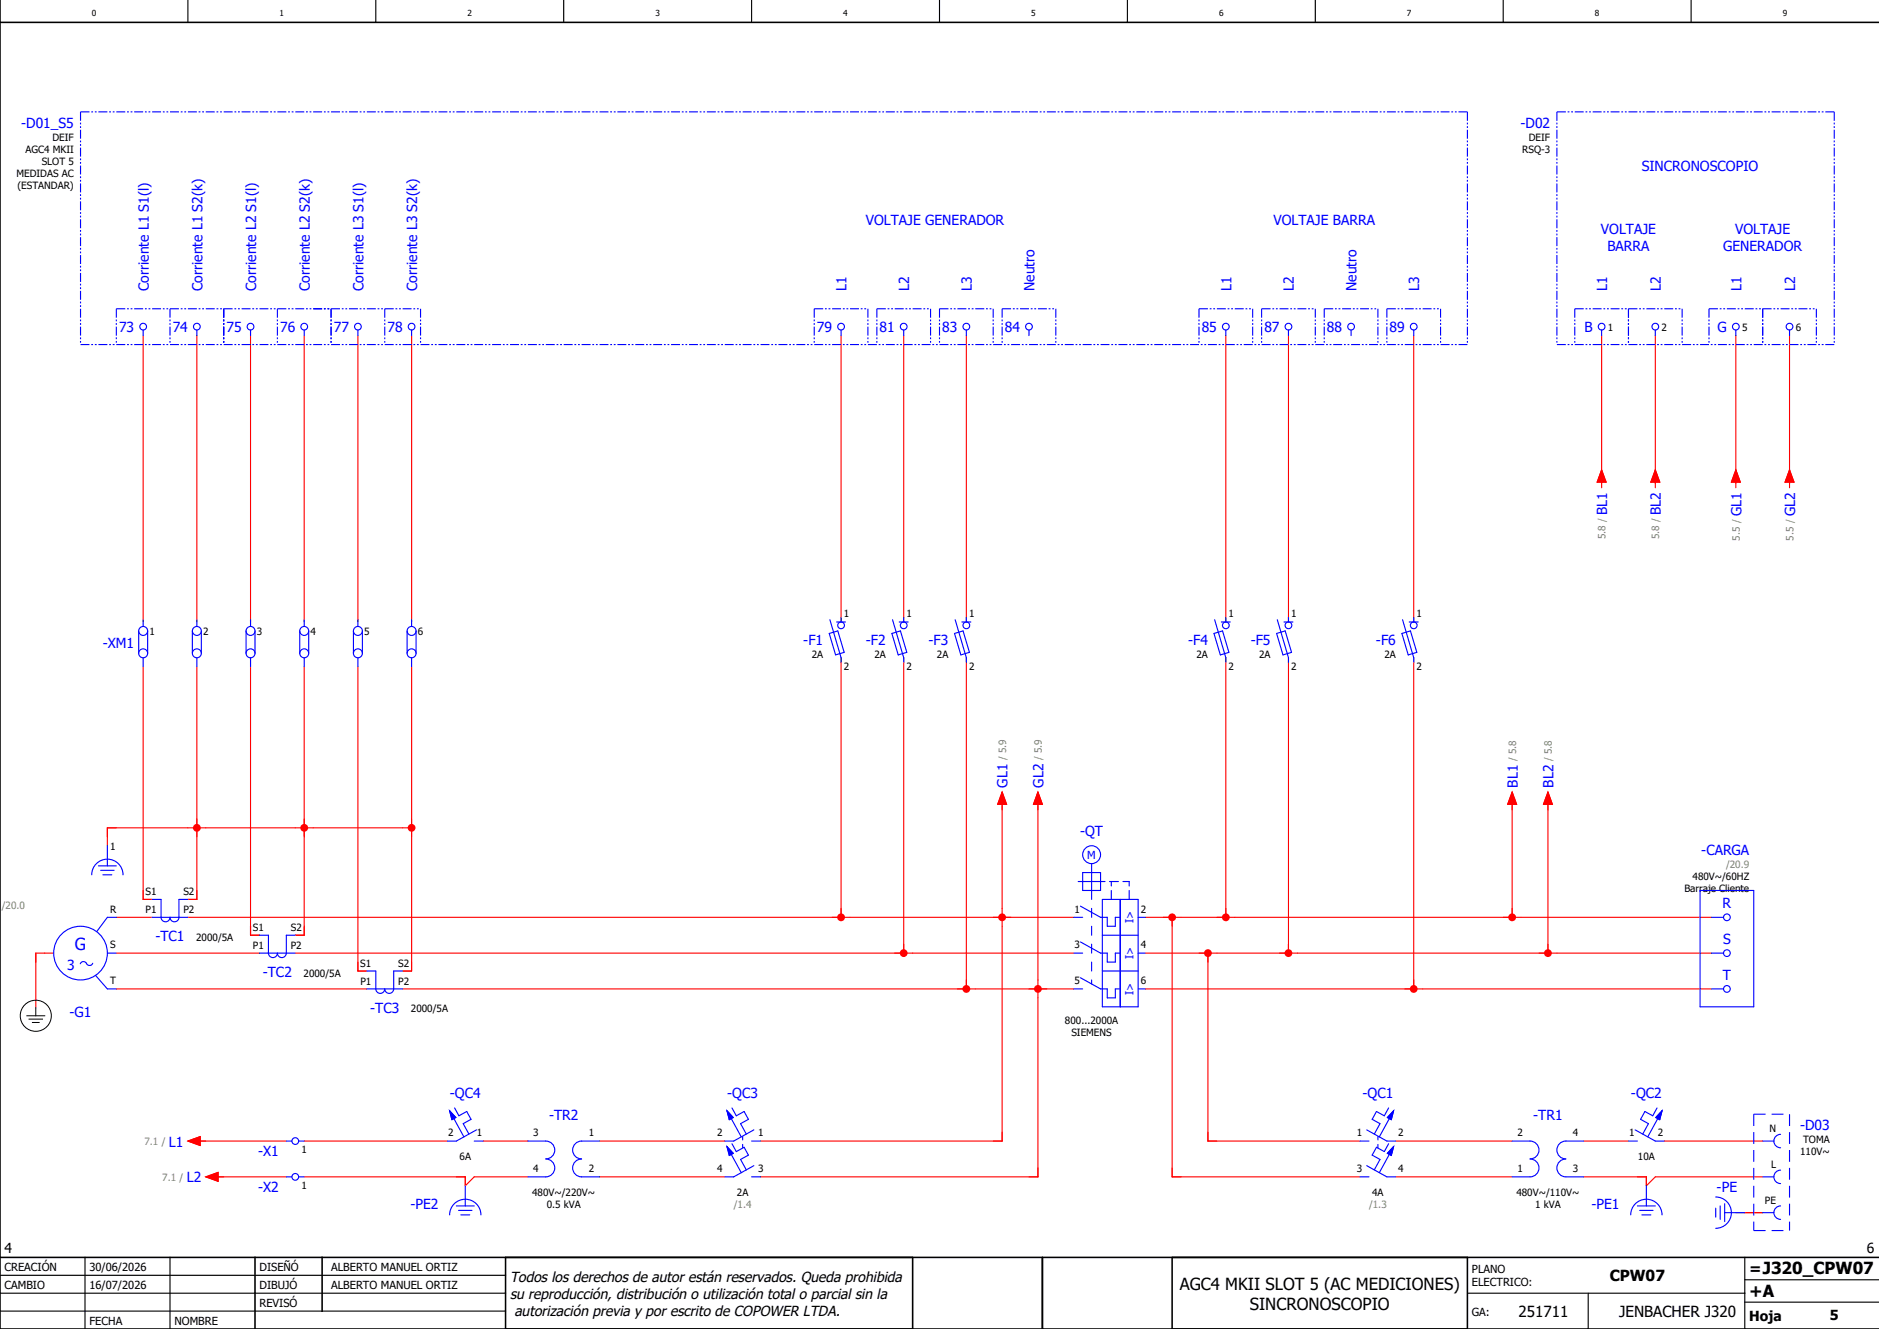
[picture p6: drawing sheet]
<svg xmlns="http://www.w3.org/2000/svg" width="420mm" height="297mm" viewBox="0 0 420 297" stroke-linecap="round" stroke-linejoin="round" font-family="sans-serif">
<defs><g id="words">
<text font-size="3.7" fill="#00f" x="16.8" y="212.2">G</text>
<g font-size="3.7">
<text x="263.7" y="288.2">AGC4 MKII SLOT 5 (AC MEDICIONES)</text>
<text x="279.4" y="292.7">SINCRONOSCOPIO</text>
<text x="391" y="289.8">+A</text>
</g>
<g font-size="3.4">
<text x="359.8" y="286.4">CPW07</text>
<text x="391" y="284.6">=J320_CPW07</text>
<text x="339.4" y="294.4">251711</text>
<text x="361.9" y="294.4">JENBACHER J320</text>
</g>
<g font-size="3.2">
<text x="114" y="286.5">Todos los derechos de autor están reservados. Queda prohibida</text>
<text x="114" y="290.2">su reproducción, distribución o utilización total o parcial sin la</text>
<text x="115" y="294">autorización previa y por escrito de COPOWER LTDA.</text>
</g>
<g font-size="3.1" fill="#00f">
<text x="4.8" y="28.6">-D01_S5</text>
<text x="339.9" y="28.6">-D02</text>
<text x="367" y="38.2">SINCRONOSCOPIO</text>
<text x="193.5" y="50.2">VOLTAJE GENERADOR</text>
<text x="284.7" y="50.2">VOLTAJE BARRA</text>
<text x="357.8" y="52.4">VOLTAJE</text>
<text x="387.8" y="52.4">VOLTAJE</text>
<text x="359.3" y="56.1">BARRA</text>
<text x="385.2" y="56.1">GENERADOR</text>
<text x="33.2" y="65" transform="rotate(-90 33.2 65)">Corriente L1 S1(l)</text>
<text x="45.2" y="65" transform="rotate(-90 45.2 65)">Corriente L1 S2(k)</text>
<text x="57.2" y="65" transform="rotate(-90 57.2 65)">Corriente L2 S1(l)</text>
<text x="69.2" y="65" transform="rotate(-90 69.2 65)">Corriente L2 S2(k)</text>
<text x="81.2" y="65" transform="rotate(-90 81.2 65)">Corriente L3 S1(l)</text>
<text x="93.2" y="65" transform="rotate(-90 93.2 65)">Corriente L3 S2(k)</text>
<text x="189.2" y="65" transform="rotate(-90 189.2 65)">L1</text>
<text x="203.2" y="65" transform="rotate(-90 203.2 65)">L2</text>
<text x="217.2" y="65" transform="rotate(-90 217.2 65)">L3</text>
<text x="231.2" y="65" transform="rotate(-90 231.2 65)">Neutro</text>
<text x="275.2" y="65" transform="rotate(-90 275.2 65)">L1</text>
<text x="289.2" y="65" transform="rotate(-90 289.2 65)">L2</text>
<text x="303.2" y="65" transform="rotate(-90 303.2 65)">Neutro</text>
<text x="317.2" y="65" transform="rotate(-90 317.2 65)">L3</text>
<text x="359.2" y="65" transform="rotate(-90 359.2 65)">L1</text>
<text x="371.2" y="65" transform="rotate(-90 371.2 65)">L2</text>
<text x="389.2" y="65" transform="rotate(-90 389.2 65)">L1</text>
<text x="401.2" y="65" transform="rotate(-90 401.2 65)">L2</text>
<text x="26.6" y="74.2">73</text>
<text x="38.6" y="74.2">74</text>
<text x="50.6" y="74.2">75</text>
<text x="62.6" y="74.2">76</text>
<text x="74.6" y="74.2">77</text>
<text x="86.6" y="74.2">78</text>
<text x="182.6" y="74.2">79</text>
<text x="196.6" y="74.2">81</text>
<text x="210.6" y="74.2">83</text>
<text x="224.6" y="74.2">84</text>
<text x="268.6" y="74.2">85</text>
<text x="282.6" y="74.2">87</text>
<text x="296.6" y="74.2">88</text>
<text x="310.6" y="74.2">89</text>
<text x="354.2" y="74.2">B</text>
<text x="383.9" y="74.2">G</text>
<text x="359.2" y="115.1" transform="rotate(-90 359.2 115.1)">BL1</text>
<text x="371.2" y="115.1" transform="rotate(-90 371.2 115.1)">BL2</text>
<text x="389.2" y="115.3" transform="rotate(-90 389.2 115.3)">GL1</text>
<text x="401.2" y="115.3" transform="rotate(-90 401.2 115.3)">GL2</text>
<text x="23" y="144.7">-XM1</text>
<text x="179.6" y="144.2">-F1</text>
<text x="193.6" y="144.2">-F2</text>
<text x="207.6" y="144.2">-F3</text>
<text x="265.6" y="144.2">-F4</text>
<text x="279.6" y="144.2">-F5</text>
<text x="307.6" y="144.2">-F6</text>
<text x="225.2" y="176" transform="rotate(-90 225.2 176)">GL1</text>
<text x="233.2" y="176" transform="rotate(-90 233.2 176)">GL2</text>
<text x="339.2" y="176" transform="rotate(-90 339.2 176)">BL1</text>
<text x="347.2" y="176" transform="rotate(-90 347.2 176)">BL2</text>
<text x="241.4" y="186.9">-QT</text>
<text x="380.3" y="191.1">-CARGA</text>
<text x="385" y="203">R</text>
<text x="34.7" y="210.4">-TC1</text>
<text x="385.1" y="211">S</text>
<text x="15" y="216.7">3</text>
<text x="58.7" y="218.4">-TC2</text>
<text x="385.1" y="219">T</text>
<text x="15.6" y="227.4">-G1</text>
<text x="82.7" y="226.4">-TC3</text>
<text x="100.6" y="245.4">-QC4</text>
<text x="162.6" y="245.4">-QC3</text>
<text x="304.6" y="245.4">-QC1</text>
<text x="364.6" y="245.4">-QC2</text>
<text x="122.7" y="250.4">-TR2</text>
<text x="342.7" y="250.4">-TR1</text>
<text x="37.8" y="256.2">L1</text>
<text x="402.4" y="252.6">-D03</text>
<text x="57.7" y="258.3">-X1</text>
<text x="41.8" y="264.2">L2</text>
<text x="57.7" y="266.3">-X2</text>
<text x="383.7" y="266.4">-PE</text>
<text x="91.7" y="270.2">-PE2</text>
<text x="355.7" y="270.2">-PE1</text>
</g>
<g font-size="3.1">
<text x="1" y="280">4</text>
<text x="417.3" y="280">6</text>
<text x="391" y="295.2">Hoja</text>
<text x="409" y="295">5</text>
</g>
<g font-size="2.5" fill="#00f">
<text x="243" y="192">M</text>
<text x="253.4" y="206.4" transform="rotate(-90 253.4 206.4)">I&gt;</text>
<text x="253.4" y="214.4" transform="rotate(-90 253.4 214.4)">I&gt;</text>
<text x="253.4" y="222.4" transform="rotate(-90 253.4 222.4)">I&gt;</text>
</g>
<g font-size="2.5">
<text x="1" y="284">CREACIÓN</text>
<text x="20" y="284">30/06/2026</text>
<text x="58" y="284">DISEÑÓ</text>
<text x="74" y="284">ALBERTO MANUEL ORTIZ</text>
<text x="329" y="284.5">PLANO</text>
<text x="329" y="287.5">ELECTRICO:</text>
<text x="1" y="288">CAMBIO</text>
<text x="20" y="288">16/07/2026</text>
<text x="58" y="292">REVISÓ</text>
<text x="58" y="288">DIBUJÓ</text>
<text x="74" y="288">ALBERTO MANUEL ORTIZ</text>
<text x="329" y="294">GA:</text>
<text x="20" y="296">FECHA</text>
<text x="39" y="296">NOMBRE</text>
</g>
<g font-size="2.2">
<text x="5.7" y="34.2">AGC4 MKII</text>
<text x="11.7" y="31.5">DEIF</text>
<text x="340.3" y="34.2">RSQ-3</text>
<text x="341.7" y="31.5">DEIF</text>
<text x="3.7" y="39.6">MEDIDAS AC</text>
<text x="9.3" y="36.9">SLOT 5</text>
<text x="3.9" y="42.3">(ESTANDAR)</text>
<text x="359.4" y="73.9">1</text>
<text x="371.4" y="73.9">2</text>
<text x="389.4" y="73.9">5</text>
<text x="401.4" y="73.9">6</text>
<text x="188.6" y="137.9">1</text>
<text x="202.6" y="137.9">1</text>
<text x="216.6" y="137.9">1</text>
<text x="274.6" y="137.9">1</text>
<text x="288.6" y="137.9">1</text>
<text x="316.6" y="137.9">1</text>
<text x="33.4" y="141.9">1</text>
<text x="45.4" y="141.9">2</text>
<text x="57.4" y="141.9">3</text>
<text x="69.4" y="141.9">4</text>
<text x="81.4" y="141.9">5</text>
<text x="93.4" y="141.9">6</text>
<text x="181.4" y="147.1">2A</text>
<text x="188.6" y="149.8">2</text>
<text x="195.4" y="147.1">2A</text>
<text x="202.6" y="149.8">2</text>
<text x="209.4" y="147.1">2A</text>
<text x="216.6" y="149.8">2</text>
<text x="267.4" y="147.1">2A</text>
<text x="274.6" y="149.8">2</text>
<text x="281.4" y="147.1">2A</text>
<text x="288.6" y="149.8">2</text>
<text x="309.4" y="147.1">2A</text>
<text x="316.6" y="149.8">2</text>
<text x="24.6" y="189.9">1</text>
<text x="378.3" y="196.7">480V~/60HZ</text>
<text x="24.6" y="203.9">R</text>
<text x="32.5" y="200">S1</text>
<text x="41" y="200">S2</text>
<text x="240.2" y="203.9">1</text>
<text x="255" y="203.9">2</text>
<text x="376.5" y="199.4">Barraje Cliente</text>
<text x="32.5" y="204">P1</text>
<text x="41" y="204">P2</text>
<text x="56.5" y="208">S1</text>
<text x="65" y="208">S2</text>
<text x="24.6" y="211.9">S</text>
<text x="43.9" y="210.2">2000/5A</text>
<text x="56.5" y="212">P1</text>
<text x="65" y="212">P2</text>
<text x="240.2" y="211.9">3</text>
<text x="255" y="211.9">4</text>
<text x="24.6" y="219.9">T</text>
<text x="67.9" y="218.2">2000/5A</text>
<text x="80.5" y="216">S1</text>
<text x="80.5" y="220">P1</text>
<text x="89" y="220">P2</text>
<text x="89" y="216">S2</text>
<text x="240.2" y="219.9">5</text>
<text x="255" y="219.9">6</text>
<text x="91.9" y="226.2">2000/5A</text>
<text x="238" y="228.7">800...2000A</text>
<text x="239.5" y="231.4">SIEMENS</text>
<text x="67.4" y="257.6">1</text>
<text x="100.2" y="253.9">2</text>
<text x="106.6" y="253.9">1</text>
<text x="119.2" y="253.9">3</text>
<text x="131.6" y="253.9">1</text>
<text x="160.3" y="253.9">2</text>
<text x="169.5" y="253.9">1</text>
<text x="303.3" y="253.9">1</text>
<text x="312.5" y="253.9">2</text>
<text x="339.2" y="253.9">2</text>
<text x="351.6" y="253.9">4</text>
<text x="364.2" y="253.9">1</text>
<text x="370.6" y="253.9">2</text>
<text x="395.5" y="253">N</text>
<text x="403" y="255.5">TOMA</text>
<text x="102.7" y="259.2">6A</text>
<text x="119.2" y="261.9">4</text>
<text x="131.6" y="261.9">2</text>
<text x="160.3" y="261.9">4</text>
<text x="169.5" y="261.9">3</text>
<text x="303.3" y="261.9">3</text>
<text x="312.5" y="261.9">4</text>
<text x="339.2" y="261.9">1</text>
<text x="351.6" y="261.9">3</text>
<text x="366.1" y="259.2">10A</text>
<text x="395.9" y="261">L</text>
<text x="402.4" y="258.2">110V~</text>
<text x="67.4" y="265.6">1</text>
<text x="118.9" y="267.2">480V~/220V~</text>
<text x="122.2" y="269.9">0.5 kVA</text>
<text x="164.7" y="267.2">2A</text>
<text x="306.7" y="267.2">4A</text>
<text x="338.9" y="267.2">480V~/110V~</text>
<text x="343.1" y="269.9">1 kVA</text>
<text x="394.5" y="269">PE</text>
</g>
<g font-size="2.2" fill="#7ca552">
<text x="358.9" y="120.6" transform="rotate(-90 358.9 120.6)">5.8 /</text>
<text x="370.9" y="120.6" transform="rotate(-90 370.9 120.6)">5.8 /</text>
<text x="388.9" y="120.8" transform="rotate(-90 388.9 120.8)">5.5 /</text>
<text x="400.9" y="120.8" transform="rotate(-90 400.9 120.8)">5.5 /</text>
<text x="224.9" y="169.9" transform="rotate(-90 224.9 169.9)">/ 5.9</text>
<text x="232.9" y="169.9" transform="rotate(-90 232.9 169.9)">/ 5.9</text>
<text x="338.9" y="170.2" transform="rotate(-90 338.9 170.2)">/ 5.8</text>
<text x="346.9" y="170.2" transform="rotate(-90 346.9 170.2)">/ 5.8</text>
<text x="385.8" y="194">/20.9</text>
<text x=".4" y="203.2">/20.0</text>
<text x="32.3" y="255.9">7.1 /</text>
<text x="36.3" y="263.9">7.1 /</text>
<text x="164" y="269.9">/1.4</text>
<text x="306" y="269.9">/1.3</text>
</g>
<g font-size="1.9">
<text x="20.5" y="3.6">0</text>
<text x="62.5" y="3.6">1</text>
<text x="104.5" y="3.6">2</text>
<text x="146.5" y="3.6">3</text>
<text x="188.5" y="3.6">4</text>
<text x="230.5" y="3.6">5</text>
<text x="272.5" y="3.6">6</text>
<text x="314.5" y="3.6">7</text>
<text x="356.5" y="3.6">8</text>
<text x="398.5" y="3.6">9</text>
</g>
</g></defs>
<g fill="none" stroke="#000" stroke-width=".25">
<path d="M42 0v5M84 0v5M126 0v5M168 0v5M210 0v5M252 0v5M294 0v5M336 0v5M378 0v5M0 285h113M0 293h113M0 289h113"/>
<path d="M19 281v16M38 281v16M328 289h62M355 289v8M390 291h30M390 281v16M390 286h30"/>
</g>
<path d="M0 5h420M0 0v297h420M0 281h420M57 281v16M72 281v12M113 281v16M204 281v16M233 281v16M262 281v16M328 281v16" fill="none" stroke="#000" stroke-width=".35"/>
<g fill="none" stroke="#f00" stroke-width=".25">
<path d="M32 75v64M44 75v64M56 75v64M68 75v64M80 75v64M92 75v64M188 75v64M202 75v64M216 75v64M274 75v64M288 75v64M316 75v64"/>
<path d="M358 75v33M370 75v33M388 75v33M400 75v33M32 149v52h2M44 149v52h-2M56 149v60h2M68 149v60h-2M80 149v68h2M92 149v68h-2M188 147v58h-146M202 147v66h-136"/>
<path d="M216 147v74h-126M274 147v58h-10M288 147v66h-16M316 147v74h-60M224 180v23M232 180v39M338 180v25h-62M346 180v33h-56M42 185h-18v4M46 185h44M12 213h-4v12.3M26 213h32"/>
<path d="M26 205h8M190 205h50M204 213h36M224 207v48h-54M256 213h14v42h34M256 205h6v58h42M340 205h42.6M348 213h34.6M26 221h56M218 221h22M232 223v40h-62M318 221h64.6"/>
<path d="M44 255h20M68 255h32M108 255h10M134 255h28M312 255h26M354 255h10M372 255h22M48 263h16M68 263h36v2M106 263h12M134 263h28M312 263h26"/>
<path d="M354 263h14v2M370 263h24M390 271h4"/>
</g>
<g fill="none" stroke="#00f" stroke-width=".25" stroke-dasharray="2 .4 .4 .4 .4 .4" stroke-linecap="butt">
<path d="M50 69v8M50 69h24M62 69v8M70 69h24M74 69v8M86 69v8M94 69v8M182 69v8M182 69h12M194 69v8M196 69v8M196 69h12"/>
<path d="M208 69v8M210 69v8M210 69h12M222 69v8M224 69v8M224 69h12M236 69v8M268 69v8M268 69h12M280 69v8M282 69v8M282 69h12"/>
<path d="M294 69v8M296 69v8M296 69h12M308 69v8M310 69v8M310 69h12M322 69v8"/>
</g>
<circle cx="68" cy="185" r=".88" fill="#f00"/>
<path d="M200 213h4M202 211v2" fill="none" stroke="#f00" stroke-width=".25"/>
<circle cx="202" cy="213" r=".88" fill="#f00"/>
<path d="M216 219v2M214 221h4" fill="none" stroke="#f00" stroke-width=".25"/>
<circle cx="216" cy="221" r=".88" fill="#f00"/>
<path d="M272 205h4M274 203v2" fill="none" stroke="#f00" stroke-width=".25"/>
<circle cx="274" cy="205" r=".88" fill="#f00"/>
<path d="M286 213h4M288 211v2" fill="none" stroke="#f00" stroke-width=".25"/>
<circle cx="288" cy="213" r=".88" fill="#f00"/>
<path d="M316 219v2M314 221h4" fill="none" stroke="#f00" stroke-width=".25"/>
<circle cx="316" cy="221" r=".87" fill="#f00"/>
<path d="M260 205h4M262 205v2" fill="none" stroke="#f00" stroke-width=".25"/>
<circle cx="262" cy="205" r=".88" fill="#f00"/>
<path d="M268 213h4M270 213v2" fill="none" stroke="#f00" stroke-width=".25"/>
<circle cx="270" cy="213" r=".88" fill="#f00"/>
<path d="M42 185h4M44 183v4M270 253v2h2M102 263h2v2l2-2M262 261v2h2M366 263h2v2l2-2M388 271h6" fill="none" stroke="#f00" stroke-width=".25"/>
<path d="M352 69v8M352 69h12M364 69v8M364 69h12M376 69v8M382 69v8M382 69h12M394 69v8M394 69h12M406 69v8" fill="none" stroke="#00f" stroke-width=".25" stroke-dasharray="2 .4 .4 .4 .4 .4" stroke-linecap="butt"/>
<circle cx="44" cy="185" r=".88" fill="#f00"/>
<path d="M26 185h-2v2M90 185h2M92 183v4" fill="none" stroke="#f00" stroke-width=".25"/>
<circle cx="92" cy="185" r=".88" fill="#f00"/>
<path d="M344 213h4M346 211v2M224 253v2h-2M232 261v2h-2" fill="none" stroke="#f00" stroke-width=".25"/>
<path d="M26 69h24M26 69v8M38 69v8M50 69v8" fill="none" stroke="#00f" stroke-width=".25" stroke-dasharray="2 .4 .4 .4 .4 .4" stroke-linecap="butt"/>
<circle cx="346" cy="213" r=".88" fill="#f00"/>
<path d="M336 205h4M338 203v2" fill="none" stroke="#f00" stroke-width=".25"/>
<circle cx="338" cy="205" r=".88" fill="#f00"/>
<path d="M222 205h4M224 203v4" fill="none" stroke="#f00" stroke-width=".25"/>
<circle cx="224" cy="205" r=".88" fill="#f00"/>
<path d="M232 219v4M230 221h4" fill="none" stroke="#f00" stroke-width=".25"/>
<circle cx="232" cy="221" r=".87" fill="#f00"/>
<path d="M186 205h4M188 203v2" fill="none" stroke="#f00" stroke-width=".25"/>
<circle cx="188" cy="205" r=".88" fill="#f00"/>
<g fill="none" stroke="#00f" stroke-width=".25">
<path d="M32 73.7v1.3M44 73.7v1.3M56 73.7v1.3M68 73.7v1.3M80 73.7v1.3M92 73.7v1.3M188 73.7v1.3M202 73.7v1.3M216 73.7v1.3M230 73.7v1.3M274 73.7v1.3M288 73.7v1.3"/>
<path d="M302 73.7v1.3M316 73.7v1.3M358 73.7v1.3M370 73.7v1.3M388 73.7v1.3M400 73.7v1.3M32 138.5v1.5M44 138.5v1.5M56 138.5v1.5M68 138.5v1.5M80 138.5v1.5M92 138.5v1.5"/>
<path d="M185.5 138.5l2.5 8.5v1M187 139h2M188 138v1M199.5 138.5l2.5 8.5v1M201 139h2M202 138v1M213.5 138.5l2.5 8.5v1M215 139h2M216 138v1M271.5 138.5l2.5 8.5v1M273 139h2M274 138v1"/>
<path d="M285.5 138.5l2.5 8.5v1M287 139h2M288 138v1M313.5 138.5l2.5 8.5v1M315 139h2M316 138v1M31 141v5M32 147v2M33 141v5M43 141v5M44 147v2M45 141v5"/>
<path d="M55 141v5M56 147v2M57 141v5M67 141v5M68 147v2M69 141v5M79 141v5M80 147v2M81 141v5M91 141v5M92 147v2M93 141v5"/>
<path d="M185.4 141.6l1.9-.6 1.4 4.8-1.9 .6zM199.4 141.6l1.9-.6 1.4 4.8-1.9 .6zM213.4 141.6l1.9-.6 1.4 4.8-1.9 .6zM271.4 141.6l1.9-.6 1.4 4.8-1.9 .6zM285.4 141.6l1.9-.6 1.4 4.8-1.9 .6zM313.4 141.6l1.9-.6 1.4 4.8-1.9 .6zM20.5 195.5a3.5 3.5 0 0 1 3.5-3.5 3.5 3.5 0 0 1 3.5 3.5M22 193.5h4M22.5 194.5h3M23 195.5h2M24 189v4.5M241 197h6"/>
<path d="M242 195h4v4h-4zM244 193v8M248 197h2M248.4 197v1M248.4 199v2M251 197h1.4v1M252.4 199v2M380 199h12v26h-12zM17.9 215.4l.1-.2a.75 .75 0 0 1 1.4 .2M19.3 215.3a.75 .75 0 0 0 .7 .5 .75 .75 0 0 0 .7-.5M21.4 218l2.6 3h2M24 213h2"/>
<path d="M26 205h-2l-2.3 3.2M34 201h2v4a1 1 0 0 0 1 1 1 1 0 0 0 1-1 1 1 0 0 0 1 1 1 1 0 0 0 1-1v-4h2M34 205h8M58 209h2v4a1 1 0 0 0 1 1 1 1 0 0 0 1-1 1 1 0 0 0 1 1 1 1 0 0 0 1-1v-4h2M58 213h8M82 217h2v4a1 1 0 0 0 1 1 1 1 0 0 0 1-1 1 1 0 0 0 1 1 1 1 0 0 0 1-1v-4h2M240 205h2M240 213h2M241.5 202.5l4.5 2.5h1.5v2h1.8v-2h1.1M241.5 210.5l4.5 2.5h1.5v2h1.8v-2h1.1M241.5 218.5l4.5 2.5h1.5v2h1.8v-2h1.1M244 203v2"/>
<path d="M244 207v2M244 211v2M244 215v2M244 219v.9M246.4 209h8M246.4 201h8v24h-8zM246.4 217h8M250.4 201v24M254.4 205h1.6M254.4 213h1.6M382.6 205h2.7M382.6 213h2.7"/>
<path d="M82 221h8M240 221h2M254.4 221h1.6M382.6 221h2.7M64 255h1.3M66.8 255h1.2M100.5 248.2l1.4 1.5-.9 .5zM101.5 250l2.2 4.1M101.6 247.6l1 1.8 1.7-1 1 1.7-1.8 1 1.3 2.3M106 255h2M106.5 252.5l-4.5 2.5h-2M118 255h4a2 2 0 0 1 2 2 2 2 0 0 1-2 2 2 2 0 0 1 2 2 2 2 0 0 1-2 2h-4"/>
<path d="M134 255h-4a2 2 0 0 0-2 2 2 2 0 0 0 2 2 2 2 0 0 0-2 2 2 2 0 0 0 2 2h4M162.5 248.2l1.4 1.5-.9 .5zM162.5 256.2l1.4 1.5-.9 .5zM163.5 250l2.2 4.1M163.5 258l2.2 4.1M163.6 255.6l1 1.8 1.7-1 1 1.7-1.8 1 1.3 2.3M163.6 247.6l1 1.8 1.7-1 1 1.7-1.8 1 1.3 2.3M166 254v.8M166 255.8v.7M168 255h2M168.5 252.5l-4.5 2.5h-2M304 255h2"/>
<path d="M305.5 252.5l4.5 2.5M308 254v.8M308 255.8v.7M310 255h2M310.4 247.6l-1 1.8-1.7-1-1 1.7 1.8 1-1.3 2.3M310.4 255.6l-1 1.8-1.7-1-1 1.7 1.8 1-1.3 2.3M310.5 258l-2.2 4.1M310.5 250l-2.2 4.1M311.5 248.2l-.5 2-.9-.5zM311.5 256.2l-.5 2-.9-.5zM338 255h4a2 2 0 0 1 2 2 2 2 0 0 1-2 2 2 2 0 0 1 2 2 2 2 0 0 1-2 2h-4M354 255h-4a2 2 0 0 0-2 2 2 2 0 0 0 2 2 2 2 0 0 0-2 2 2 2 0 0 0 2 2h4"/>
<path d="M364 255h2M365.5 252.5l4.5 2.5h2M370.4 247.6l-1 1.8-1.7-1-1 1.7 1.8 1-1.3 2.3M370.5 250l-2.2 4.1M371.5 248.2l-.5 2-.9-.5zM394 255h2.5M398 253.5a1.5 1.5 0 0 0-1.5 1.5 1.5 1.5 0 0 0 1.5 1.5M64 263h1.3M66.8 263h1.2M100.5 271.5a3.5 3.5 0 0 1 3.5-3.5 3.5 3.5 0 0 1 3.5 3.5M102 269.5h4M102.5 270.5h3"/>
<path d="M103 271.5h2M104 265v4.5M162 263h2M168 263h2M168.5 260.5l-4.5 2.5M304 263h2M305.5 260.5l4.5 2.5M310 263h2M364.5 271.5a3.5 3.5 0 0 1 3.5-3.5 3.5 3.5 0 0 1 3.5 3.5M366 269.5h4M366.5 270.5h3M367 271.5h2"/>
<path d="M368 265v4.5M383.5 267.5a3.5 3.5 0 0 1 3.5 3.5 3.5 3.5 0 0 1-3.5 3.5M383.5 270v2M384.5 269.5v3M385.5 271h4.5M385.5 269v4M394 263h2.5M394 271h2.5M398 261.5a1.5 1.5 0 0 0-1.5 1.5 1.5 1.5 0 0 0 1.5 1.5M398 269.5a1.5 1.5 0 0 0-1.5 1.5 1.5 1.5 0 0 0 1.5 1.5"/>
<circle cx="32" cy="73" r=".75"/>
<circle cx="44" cy="73" r=".75"/>
<circle cx="56" cy="73" r=".75"/>
<circle cx="68" cy="73" r=".75"/>
<circle cx="80" cy="73" r=".75"/>
<circle cx="92" cy="73" r=".75"/>
<circle cx="188" cy="73" r=".75"/>
<circle cx="202" cy="73" r=".75"/>
<circle cx="216" cy="73" r=".75"/>
<circle cx="230" cy="73" r=".75"/>
<circle cx="274" cy="73" r=".75"/>
<circle cx="288" cy="73" r=".75"/>
<circle cx="302" cy="73" r=".75"/>
<circle cx="316" cy="73" r=".75"/>
<circle cx="358" cy="73" r=".75"/>
<circle cx="370" cy="73" r=".75"/>
<circle cx="388" cy="73" r=".75"/>
<circle cx="400" cy="73" r=".75"/>
<circle cx="188" cy="139.7" r=".75"/>
<circle cx="202" cy="139.7" r=".75"/>
<circle cx="216" cy="139.7" r=".75"/>
<circle cx="274" cy="139.7" r=".75"/>
<circle cx="288" cy="139.7" r=".75"/>
<circle cx="316" cy="139.7" r=".75"/>
<circle cx="32" cy="146" r="1"/>
<circle cx="32" cy="141" r="1"/>
<circle cx="44" cy="146" r="1"/>
<circle cx="44" cy="141" r="1"/>
<circle cx="56" cy="146" r="1"/>
<circle cx="56" cy="141" r="1"/>
<circle cx="68" cy="146" r="1"/>
<circle cx="68" cy="141" r="1"/>
<circle cx="80" cy="146" r="1"/>
<circle cx="80" cy="141" r="1"/>
<circle cx="92" cy="146" r="1"/>
<circle cx="92" cy="141" r="1"/>
<circle cx="244" cy="191" r="2"/>
<circle cx="18" cy="213" r="6"/>
<circle cx="386" cy="205" r=".75"/>
<circle cx="386" cy="213" r=".75"/>
<circle cx="386" cy="221" r=".75"/>
<circle cx="66" cy="255" r=".75"/>
<circle cx="66" cy="263" r=".75"/>
</g>
<path d="M18 25h310M18 25v52M328 25v52M348 25h62M348 25v52M410 25v52M18 77h310M348 77h62" fill="none" stroke="#00f" stroke-width=".25" stroke-dasharray="2 .4 .4 .4 .4 .4" stroke-linecap="butt"/>
<g fill="none" stroke="#000" stroke-width=".22">
<path d="M6 227h4M6.5 227.8h3M7.3 228.5h1.5M8 225.3v1.7"/>
<circle cx="8" cy="227" r="3.5"/>
</g>
<g fill="#00f" stroke="#00f" stroke-width=".22">
<path d="M162.5 256.2l1.4 1.5-.9 .5z"/>
<path d="M162.5 248.2l1.4 1.5-.9 .5z"/>
<path d="M311.5 256.2l-.5 2-.9-.5z"/>
<path d="M311.5 248.2l-.5 2-.9-.5z"/>
<path d="M371.5 248.2l-.5 2-.9-.5z"/>
<path d="M100.5 248.2l1.4 1.5-.9 .5z"/>
</g>
<path d="M392 249h8M392 249v26M400 249v26M392 275h8" fill="none" stroke="#00f" stroke-width=".25" stroke-dasharray="2.6 1.4" stroke-linecap="butt"/>
<g fill="#f00" stroke="#f00" stroke-width=".22">
<path d="M42 255l2.7-1v2z"/>
<path d="M46 263l2.8-1v2z"/>
<path d="M358 105l1 2.7h-2z"/>
<path d="M370 105l1 2.7h-2z"/>
<path d="M388 105l1 2.7h-2z"/>
<path d="M400 105l1 2.7h-2z"/>
<path d="M338 177l1 2.8h-2z"/>
<path d="M346 177l1 2.8h-2z"/>
<path d="M224 177l1 2.8h-2z"/>
<path d="M232 177l1 2.8h-2z"/>
</g>
<g fill="none" stroke="#f00" stroke-width=".25">
<path d="M358 105l1 2.7h-2zM358 107.7v1.3M370 105l1 2.7h-2zM370 107.7v1.3M388 105l1 2.7h-2zM388 107.7v1.3M400 105l1 2.7h-2zM400 107.7v1.3M224 177l1 2.8h-2zM224 179.8v1.2M232 177l1 2.8h-2zM232 179.8v1.2"/>
<path d="M338 177l1 2.8h-2zM338 179.8v1.2M346 177l1 2.8h-2zM346 179.8v1.2M42 255l2.7-1v2zM44.7 255h1.3M46 263l2.8-1v2zM48.8 263h1.2"/>
</g>
<use href="#words"/>
</svg>
